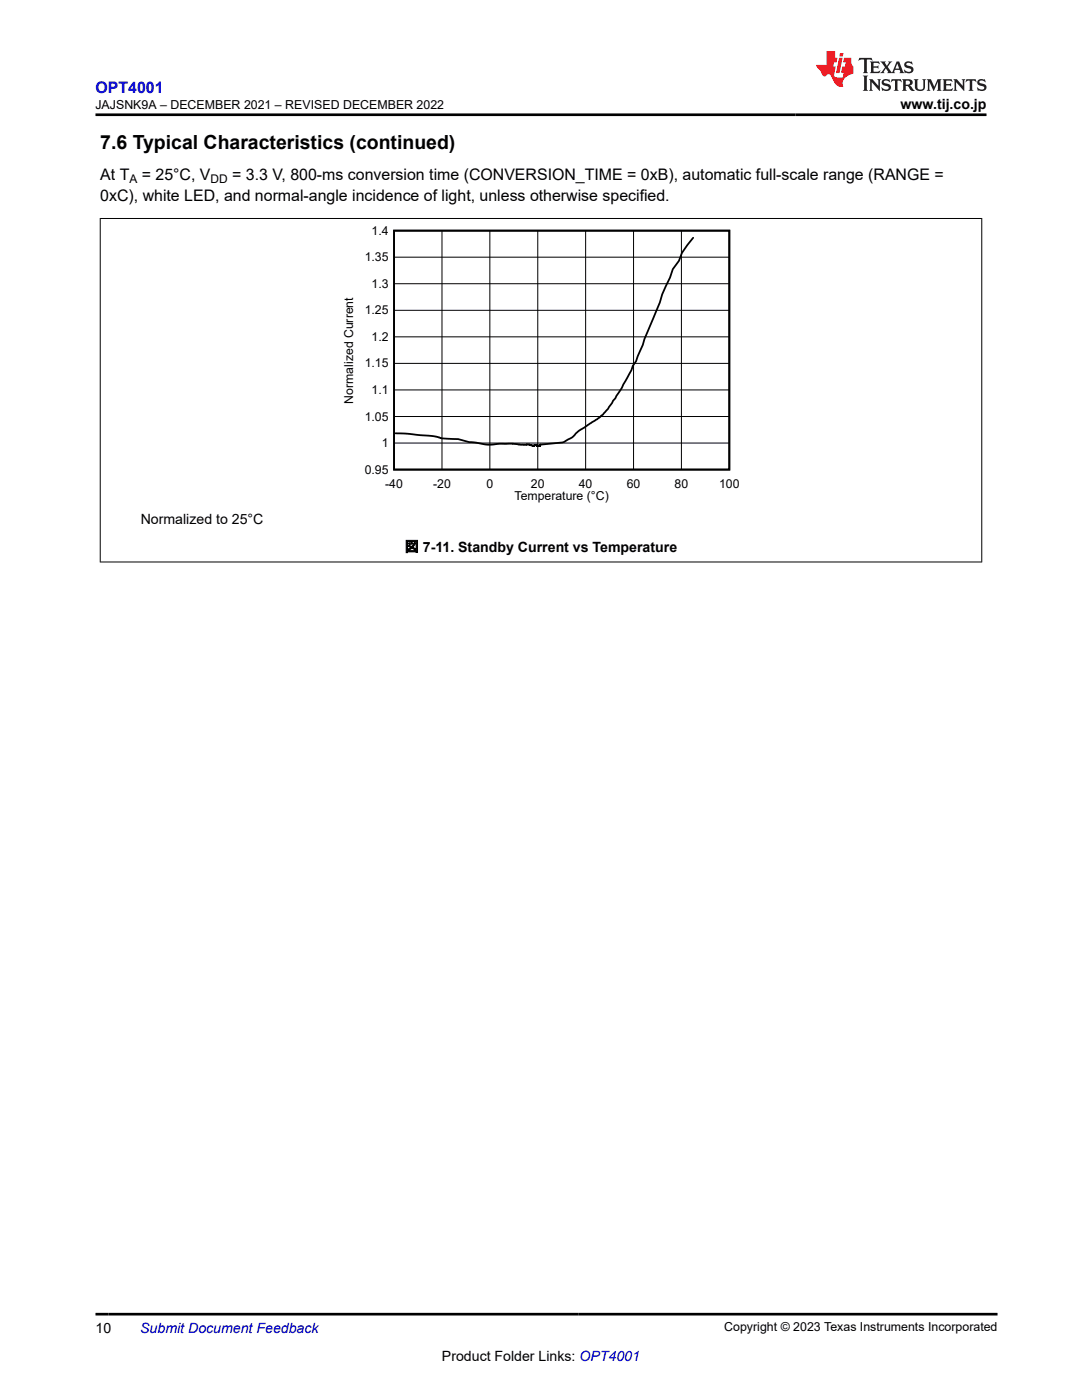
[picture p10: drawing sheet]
<svg xmlns="http://www.w3.org/2000/svg" width="216mm" height="279mm" viewBox="0 0 216 279" stroke-linecap="round" stroke-linejoin="round" font-family="sans-serif">
<defs><g id="words">
<text font-size="3.9" x="20" y="29.8">7.6 Typical Characteristics (continued)</text>
<text font-size="3.2" fill="#00f" x="19" y="18.6">OPT4001</text>
<g font-size="3.2">
<text x="20" y="36">At T</text>
<text x="28.3" y="36">= 25°C, V</text>
<text x="46.3" y="36">= 3.3 V, 800-ms conversion time (CONVERSION_TIME = 0xB), automatic full-scale range (RANGE =</text>
<text x="20" y="40.2">0xC), white LED, and normal-angle incidence of light, unless otherwise specified.</text>
</g>
<g font-size="2.8">
<text x="179.7" y="21.7">www.tij.co.jp</text>
<text x="28.1" y="104.5">Normalized to 25°C</text>
<text x="80.8" y="110.1">図 7-11. Standby Current vs Temperature</text>
<text x="19" y="266">10</text>
<text x="88.2" y="271.7">Product Folder Links: OPT4001</text>
</g>
<text font-size="2.8" fill="#00f" x="28" y="266">Submit Document Feedback</text>
<g font-size="2.5">
<text x="19" y="21.8">JAJSNK9A – DECEMBER 2021 – REVISED DECEMBER 2022</text>
<text x="144.5" y="265.7">Copyright © 2023 Texas Instruments Incorporated</text>
</g>
<g font-size="2.4">
<text x="25.8" y="36.6">A</text>
<text x="42" y="36.6">DD</text>
<text x="74.1" y="46.8">1.4</text>
<text x="72.8" y="52.1">1.35</text>
<text x="74.1" y="57.4">1.3</text>
<text x="72.8" y="62.7">1.25</text>
<text x="74.1" y="68">1.2</text>
<text x="72.8" y="73.3">1.15</text>
<text x="70.5" y="80.6" transform="rotate(-90 70.5 80.6)">Normalized Current</text>
<text x="72.8" y="83.9">1.05</text>
<text x="74.1" y="78.6">1.1</text>
<text x="76.2" y="89.2">1</text>
<text x="72.8" y="94.5">0.95</text>
<text x="76.9" y="97.3">-40</text>
<text x="86.4" y="97.3">-20</text>
<text x="97.1" y="97.3">0</text>
<text x="102.7" y="99.9">Temperature (°C)</text>
<text x="105.9" y="97.3">20</text>
<text x="115.5" y="97.3">40</text>
<text x="125.1" y="97.3">60</text>
<text x="134.6" y="97.3">80</text>
<text x="143.5" y="97.3">100</text>
</g>
</g></defs>
<path d="M78.6 46h66.9v47.7h-66.9zM138.3 47.5l-2.2 2.9-.6 1.7-1.3 1.6-.5 1.7-1.6 3.3-.4 1.7-2.5 5.9a66.3 66.3 0 0 1-6.4 13.2l-.7 .9a13.8 13.8 0 0 1-5 4.6l-2.2 1.5a5.8 5.8 0 0 1-2.1 1.5l-.7 .3-4.3 .4-.2 .3h-.4l-.4-.2-.3 .2-1.1-.3-1.4 .1-1.9-.3-4.8 .3-3.7-.6-2.2-.6-3.2-.1-2.1-.5-7.2-.5" fill="none" stroke="#000" stroke-width=".36"/>
<g fill="none" stroke="#000" stroke-width=".2">
<path d="M19.9 43.6h176.1M20 43.5v68.7M78.6 56.6h66.9M78.6 51.3h66.9M88.2 46v47.7M97.7 46v47.7M107.3 46v47.7M116.9 46v47.7M126.4 46v47.7M136 46v47.7M195.9 43.5v68.7M78.6 77.8h66.9"/>
<path d="M78.6 72.5h66.9M78.6 67.2h66.9M78.6 61.9h66.9M78.6 88.4h66.9M78.6 83.1h66.9M19.9 112.2h176.1"/>
</g>
<path d="M171.5 11.6l-.2 .5 .5-.2h.6v.1v2.2l-.2 .4h1l-.2-.4v-2.2v-.1h.5l.5 .2-.1-.5zM173.6 12.3l.2 .4v1.5l-.2 .4h1.9l.1-.6a1.08 1.08 0 0 1-1.3 .2v-.7h.6l.4 .2v-.7l-.4 .2h-.6v-.5l.2-.2a1 1 0 0 1 1 .3l-.1-.5zM175.7 12.3l.9 1.1-1 1.2h.9l-.2-.2 .5-.8 .4 .8-.2 .2h1.6l-.2-.2 .2-.5h.9l.1 .5-.1 .2h.9l-.2-.3-.8-2h-.5l-.9 2.2-.9-1.1 .9-1.1h-.8l.2 .2-.4 .6-.4-.6 .2-.2zM179 12.7l.4 1h-.7zM180.7 12.4a.65 .65 0 0 0-.2 .7 .65 .65 0 0 0 .6 .5l.6 .1 .1 .3a.79 .79 0 0 1-.7 .4 .79 .79 0 0 1-.7-.5l.1 .7 .2-.1a.93 .93 0 0 0 1.1 .1 .93 .93 0 0 0 .4-1 1.46 1.46 0 0 0-1.2-.6l-.1-.3a1.09 1.09 0 0 1 1.2 .2l-.2-.6-.1 .1-.5-.2zM172.2 15.1l.2 .4v2.2l-.2 .4h1l-.2-.4v-2.2l.2-.4zM173.4 15.8l.2 .4v1.5l-.2 .4h.8l-.3-.4 .1-1.3 1.6 1.8v-2l.2-.4h-.7l.1 .2 .1 1.1-1.2-1.3zM176.2 15.9a.65 .65 0 0 0-.2 .8 .65 .65 0 0 0 .6 .4l.6 .2 .1 .2a.79 .79 0 0 1-.7 .4 .79 .79 0 0 1-.7-.5l.1 .7 .2-.1a.93 .93 0 0 0 1.1 .1 .93 .93 0 0 0 .4-.9 1.46 1.46 0 0 0-1.2-.6l-.1-.4a1.09 1.09 0 0 1 1.2 .2l-.1-.6-.2 .1-.5-.1zM177.9 15.8l-.1 .6a.63 .63 0 0 1 .8-.3v1.6l-.3 .4h1l-.2-.4v-1.6a.66 .66 0 0 1 .8 .3l-.1-.6zM180 15.8l.2 .4v1.5l-.2 .4h1l-.2-.2-.1-.7h.5l.1 .2a.79 .79 0 0 0 1.2 .6l-1-.9a.61 .61 0 0 0 .6-.6 .61 .61 0 0 0-.5-.7zM180.8 16.1h.1a.47 .47 0 0 1 .5 .1 .47 .47 0 0 1 .1 .5l-.1 .1-.7 .1zM182.3 15.8l.2 .2a2.27 2.27 0 0 0 .4 2 1.04 1.04 0 0 0 1.7-.7v-1.3l.2-.2h-.8l.2 .4v1.1a.6 .6 0 0 1-.6 .6 .6 .6 0 0 1-.6-.6v-1.1l.3-.4zM184.9 15.8l.2 .4v1.5l-.2 .4h.8l-.3-.4v-1.4l.9 1.9 .9-1.9v1.4l-.3 .4h1l-.2-.4v-1.5l.2-.4h-.8l-.7 1.5-.6-1.5zM188.1 15.8l.2 .4v1.5l-.2 .4h1.9l.1-.6a1.09 1.09 0 0 1-1.3 .2v-.7h.6l.4 .2v-.6l-.4 .2h-.6v-.6l.2-.1a1.01 1.01 0 0 1 1 .3l-.1-.6zM190.2 15.8l.3 .4v1.5l-.3 .4h.8l-.2-.4v-1.3l1.6 1.8v-2l.2-.4h-.7l.2 .2v1.1l-1.2-1.3zM192.8 15.8l-.1 .6a.63 .63 0 0 1 .8-.3v1.6l-.3 .4h1l-.2-.4v-1.6a.66 .66 0 0 1 .8 .3l-.1-.6zM195.2 15.9a.65 .65 0 0 0-.2 .8 .65 .65 0 0 0 .6 .4l.6 .2 .2 .2a.79 .79 0 0 1-.7 .4 .79 .79 0 0 1-.7-.5l.1 .7 .2-.1a.93 .93 0 0 0 1 .1 .93 .93 0 0 0 .5-.9 1.46 1.46 0 0 0-1.3-.6v-.4a1.09 1.09 0 0 1 1.2 .2l-.2-.6-.2 .1-.5-.1z" fill="#231f20"/>
<path d="M164.9 10.2v2.8h-2l.1 .3 .8 1a.95 .95 0 0 0 1 .9 .59 .59 0 0 1 .5-.4 .59 .59 0 0 1 .5 .4l.4 .7a1.59 1.59 0 0 0 2.1 1.4 1.61 1.61 0 0 1 1-2.3l1-.3-.1-1.5a1.59 1.59 0 0 1-.3-1.7h-1.5l-.2 .9h.6l-.2 .9h-.5l-.2 1v.2l.4 .1-.1 .9h-.7a.73 .73 0 0 1-1-.7l.3-1.5h-.5l.1-.9h.5l.2-.9h-.5v-1.3zM167.4 11.5l-.6 3.1h.7l.6-3.1zM167.6 10.6l-.1 .6h.7l.1-.6z" fill="#ed1c24"/>
<path d="M19 22.9h177.8M19 262.3h180" fill="none" stroke="#000" stroke-width=".53"/>
<use href="#words"/>
</svg>
